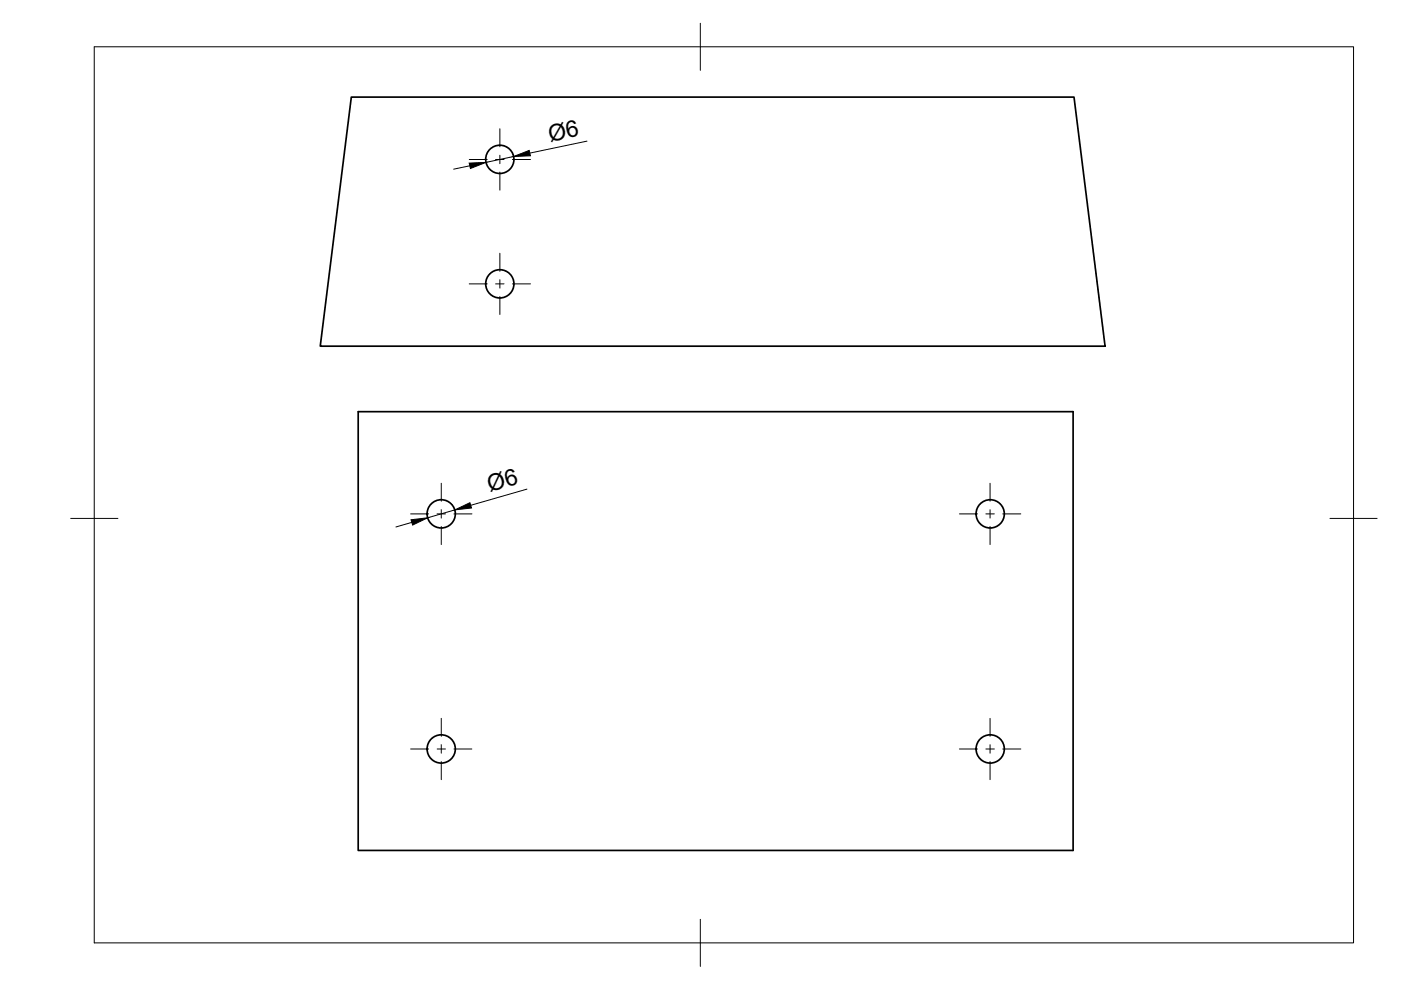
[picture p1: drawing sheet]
<svg xmlns="http://www.w3.org/2000/svg" width="297mm" height="210mm" viewBox="0 0 297 210" stroke-linecap="round" stroke-linejoin="round" font-family="sans-serif">
<defs><g id="words">
<g font-size="4.9">
<text x="116.6" y="30" transform="rotate(-12 116.6 30)">Ø6</text>
<text x="103.9" y="104.4" transform="rotate(-16 103.9 104.4)">Ø6</text>
</g>
</g></defs>
<!-- layer: Visible -->
<g fill="none" stroke="#000" stroke-width=".36">
<path d="M74.5 20.6h153.2l6.6 52.8h-166.4zM75.9 87.3h151.6v93h-151.6z"/>
<circle cx="106" cy="33.8" r="3"/>
<circle cx="106" cy="60.2" r="3"/>
<circle cx="93.5" cy="108.9" r="3"/>
<circle cx="209.9" cy="108.9" r="3"/>
<circle cx="93.5" cy="158.8" r="3"/>
<circle cx="209.9" cy="158.8" r="3"/>
</g>
<!-- layer: BORDER -->
<path d="M20 9.9h267v190h-267zM148.5 4.9v10M15 109.9h10M282 109.9h10M148.5 194.9v10" fill="none" stroke="#000" stroke-width=".21"/>
<!-- layer: Smart Centers -->
<g fill="none" stroke="#000" stroke-width=".21">
<path d="M99.5 33.8h3.8M105.1 33.8h1.8M106 27.3v3.8M106 32.9v1.8M106 36.5v3.8M108.6 33.8h3.9M106 53.7v3.8M106 59.3v1.8M99.5 60.2h3.8M105.1 60.2h1.8M106 62.9v3.8M108.6 60.2h3.9"/>
<path d="M87.1 109h3.8M92.7 109h1.7M93.6 102.5v3.8M93.6 108.1v1.7M93.6 111.6v3.9M96.2 109h3.9M203.4 109h3.8M209 109h1.8M209.9 102.5v3.8M209.9 108.1v1.7M209.9 111.6v3.9M212.6 109h3.8"/>
<path d="M87.1 158.8h3.8M92.7 158.8h1.7M93.6 152.3v3.8M93.6 157.9v1.8M96.2 158.8h3.9M203.4 158.8h3.8M209 158.8h1.8M209.9 152.3v3.8M209.9 157.9v1.8M212.6 158.8h3.8M93.6 161.5v3.8M209.9 161.5v3.8"/>
</g>
<!-- layer: FD_Dimensions -->
<path d="M99.6 35.2l-3.4 .7M108.9 33.2l-5.9 1.2M124.5 29.9l-12.2 2.6M87.3 110.8l-3.4 .9M96.4 108.1l-5.7 1.7M111.7 103.7l-11.9 3.4" fill="none" stroke="#000" stroke-width=".21"/>
<path d="M99.5 34.6l3.5-.2-3.3 1.3zM108.9 33.2l3.3-1.3 .3 1.1zM87.1 110.2l3.6-.4-3.2 1.5zM96.4 108.1l3.2-1.5 .4 1.1z" fill="#000" stroke="#000" stroke-width=".21"/>
<use href="#words"/>
</svg>
